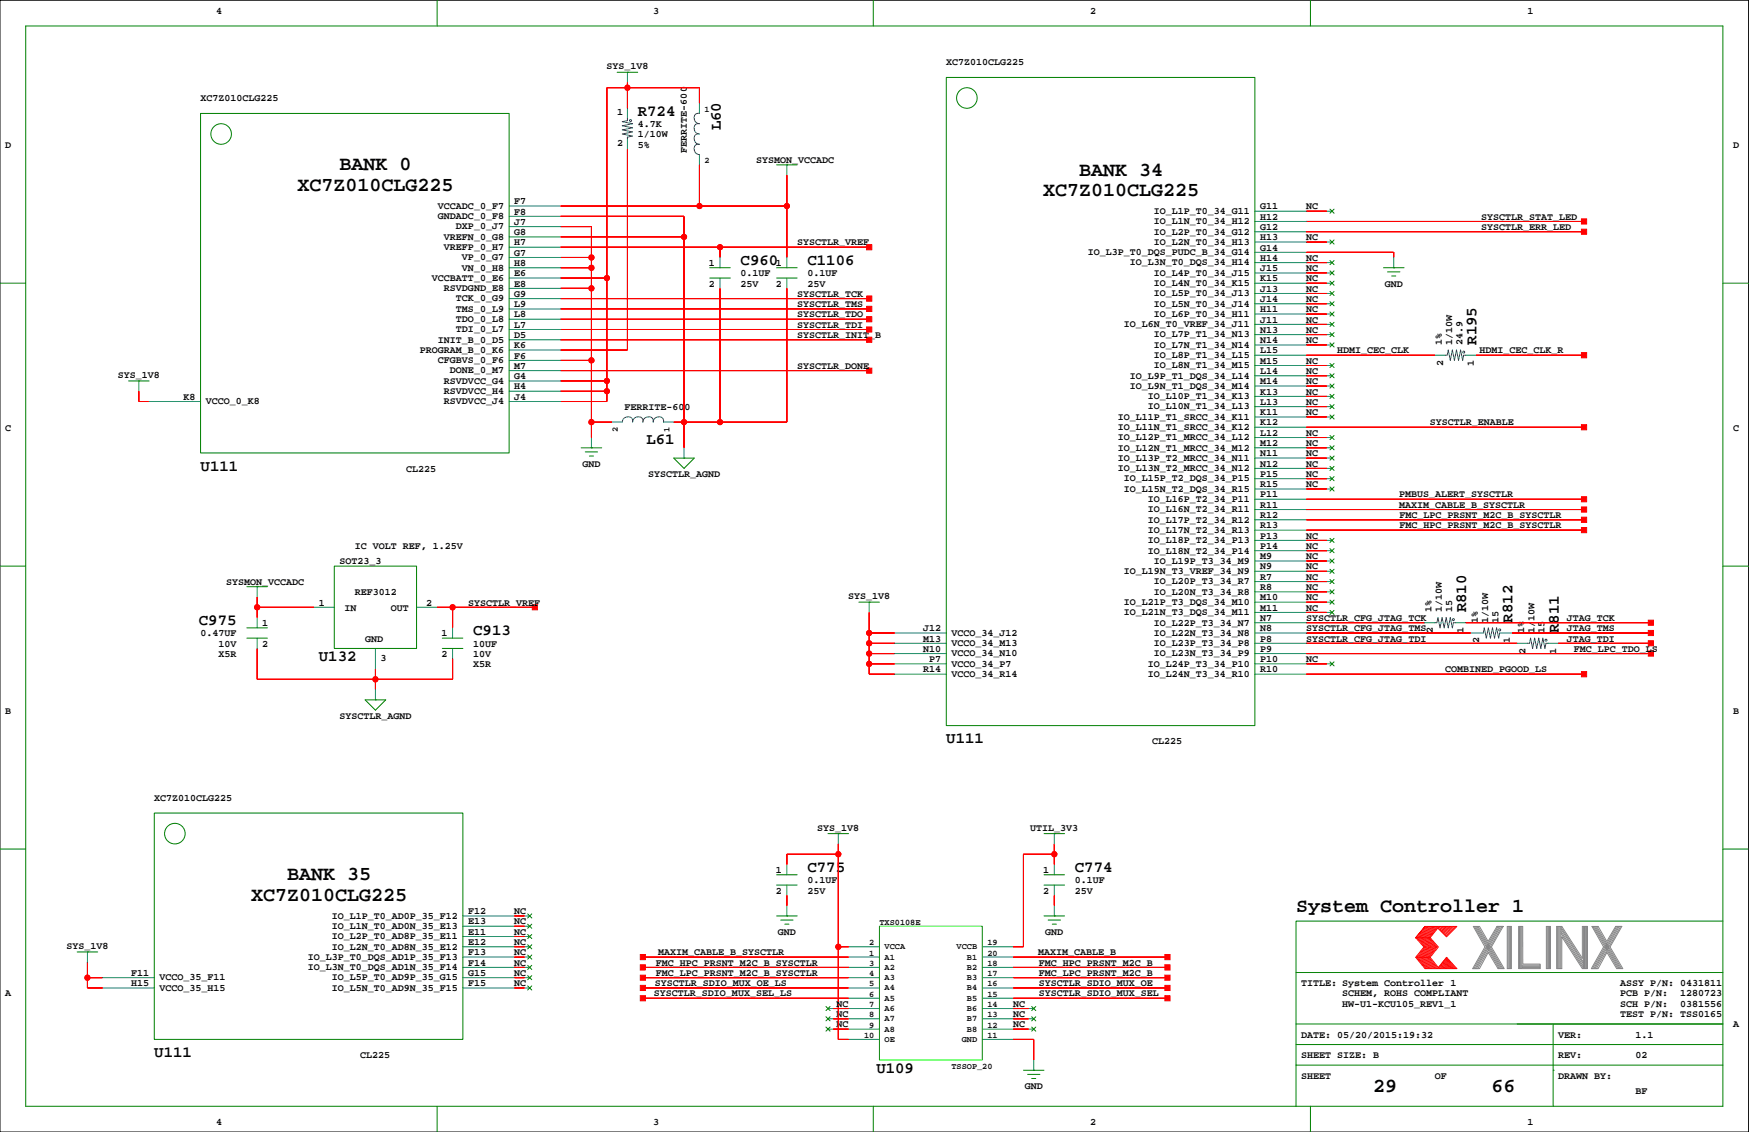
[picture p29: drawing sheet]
<svg xmlns="http://www.w3.org/2000/svg" width="432mm" height="279mm" viewBox="0 0 432 279" stroke-linecap="round" stroke-linejoin="round" font-family="sans-serif">
<defs><g id="words">
<g font-size="4.9">
<text x="73.4" y="47.2">XC7Z010CLG225</text>
<text x="83.8" y="42.1">BANK 0</text>
<text x="266.4" y="43.4">BANK 34</text>
<text x="257.5" y="48.4">XC7Z010CLG225</text>
<text x="70.9" y="217.3">BANK 35</text>
<text x="62" y="222.4">XC7Z010CLG225</text>
<text x="320" y="225.2">System Controller 1</text>
<text x="339" y="269.6">29</text>
<text x="368.2" y="269.6">66</text>
</g>
<g font-size="3.9">
<text x="157.4" y="28.6">R724</text>
<text x="178" y="32.2" transform="rotate(-90 178 32.2)">L60</text>
<text x="182.8" y="65.4">C960</text>
<text x="199.3" y="65.4">C1106</text>
<text x="364.5" y="85.1" transform="rotate(-90 364.5 85.1)">R195</text>
<text x="159.6" y="109.6">L61</text>
<text x="49.5" y="116.2">U111</text>
<text x="49.1" y="154.3">C975</text>
<text x="362" y="151.2" transform="rotate(-90 362 151.2)">R810</text>
<text x="373.4" y="153.7" transform="rotate(-90 373.4 153.7)">R812</text>
<text x="116.8" y="156.8">C913</text>
<text x="384.9" y="156.2" transform="rotate(-90 384.9 156.2)">R811</text>
<text x="78.7" y="163.2">U132</text>
<text x="233.6" y="183.5">U111</text>
<text x="199.3" y="215.2">C775</text>
<text x="265.4" y="215.2">C774</text>
<text x="38.1" y="260.9">U111</text>
<text x="216.4" y="264.7">U109</text>
</g>
<g font-size="2.5">
<text x="53.3" y="3.4">4</text>
<text x="161.3" y="3.4">3</text>
<text x="269.2" y="3.4">2</text>
<text x="377.1" y="3.4">1</text>
<text x="149.7" y="17.1">SYS_1V8</text>
<text x="233.6" y="16.1">XC7Z010CLG225</text>
<text x="49.5" y="25">XC7Z010CLG225</text>
<text x="152.4" y="28.5">1</text>
<text x="157.4" y="31.4">4.7K</text>
<text x="157.4" y="33.9">1/10W</text>
<text x="1.3" y="36.4">D</text>
<text x="152.4" y="36.1">2</text>
<text x="157.4" y="36.4">5%</text>
<text x="169.6" y="37.6" transform="rotate(-90 169.6 37.6)">FERRITE-600</text>
<text x="186.6" y="40.3">SYSMON_VCCADC</text>
<text x="427.9" y="36.4">D</text>
<text x="108.1" y="51.5">VCCADC_0_F7</text>
<text x="127" y="50.4">F7</text>
<text x="127" y="53">F8</text>
<text x="284.8" y="52.8">IO_L1P_T0_34_G11</text>
<text x="311.1" y="51.7">G11</text>
<text x="322.5" y="51.7">NC</text>
<text x="108.1" y="54.1">GNDADC_0_F8</text>
<text x="109.6" y="59.2">VREFN_0_G8</text>
<text x="112.6" y="56.6">DXP_0_J7</text>
<text x="127" y="55.5">J7</text>
<text x="127" y="58">G8</text>
<text x="284.8" y="57.9">IO_L2P_T0_34_G12</text>
<text x="284.8" y="55.4">IO_L1N_T0_34_H12</text>
<text x="311.1" y="54.2">H12</text>
<text x="311.1" y="56.8">G12</text>
<text x="311.1" y="59.3">H13</text>
<text x="322.5" y="59.3">NC</text>
<text x="365.7" y="54.2">SYSCTLR_STAT_LED</text>
<text x="365.7" y="56.8">SYSCTLR_ERR_LED</text>
<text x="109.6" y="61.7">VREFP_0_H7</text>
<text x="114.1" y="64.2">VP_0_G7</text>
<text x="127" y="60.6">H7</text>
<text x="127" y="63.1">G7</text>
<text x="127" y="65.6">H8</text>
<text x="175" y="65.6">1</text>
<text x="191.5" y="65.6">1</text>
<text x="196.8" y="60.6">SYSCTLR_VREF</text>
<text x="268.5" y="63">IO_L3P_T0_DQS_PUDC_B_34_G14</text>
<text x="278.9" y="65.5">IO_L3N_T0_DQS_34_H14</text>
<text x="284.8" y="60.4">IO_L2N_T0_34_H13</text>
<text x="311.1" y="61.8">G14</text>
<text x="311.1" y="64.4">H14</text>
<text x="322.5" y="64.4">NC</text>
<text x="106.7" y="69.3">VCCBATT_0_E6</text>
<text x="109.6" y="71.9">RSVDGND_E8</text>
<text x="114.1" y="66.8">VN_0_H8</text>
<text x="127" y="68.2">E6</text>
<text x="127" y="70.7">E8</text>
<text x="175" y="70.7">2</text>
<text x="182.8" y="70.7">25V</text>
<text x="182.8" y="68.2">0.1UF</text>
<text x="191.5" y="70.7">2</text>
<text x="199.3" y="70.7">25V</text>
<text x="199.3" y="68.2">0.1UF</text>
<text x="284.8" y="70.6">IO_L4N_T0_34_K15</text>
<text x="284.8" y="68.1">IO_L4P_T0_34_J15</text>
<text x="311.1" y="66.9">J15</text>
<text x="311.1" y="69.5">K15</text>
<text x="311.1" y="72">J13</text>
<text x="322.5" y="66.9">NC</text>
<text x="322.5" y="69.5">NC</text>
<text x="322.5" y="72">NC</text>
<text x="341.9" y="70.7">GND</text>
<text x="112.6" y="76.9">TMS_0_L9</text>
<text x="112.6" y="74.4">TCK_0_G9</text>
<text x="127" y="73.3">G9</text>
<text x="127" y="75.8">L9</text>
<text x="196.8" y="75.8">SYSCTLR_TMS</text>
<text x="196.8" y="73.3">SYSCTLR_TCK</text>
<text x="284.8" y="75.7">IO_L5N_T0_34_J14</text>
<text x="284.8" y="73.1">IO_L5P_T0_34_J13</text>
<text x="311.1" y="74.5">J14</text>
<text x="311.1" y="77.1">H11</text>
<text x="322.5" y="77.1">NC</text>
<text x="322.5" y="74.5">NC</text>
<text x="112.6" y="82">TDI_0_L7</text>
<text x="112.6" y="79.5">TDO_0_L8</text>
<text x="127" y="78.3">L8</text>
<text x="127" y="80.9">L7</text>
<text x="127" y="83.4">D5</text>
<text x="196.8" y="83.4">SYSCTLR_INIT_B</text>
<text x="196.8" y="80.9">SYSCTLR_TDI</text>
<text x="196.8" y="78.3">SYSCTLR_TDO</text>
<text x="277.4" y="80.7">IO_L6N_T0_VREF_34_J11</text>
<text x="284.8" y="83.3">IO_L7P_T1_34_N13</text>
<text x="284.8" y="78.2">IO_L6P_T0_34_H11</text>
<text x="311.1" y="79.6">J11</text>
<text x="311.1" y="82.2">N13</text>
<text x="322.5" y="79.6">NC</text>
<text x="322.5" y="82.2">NC</text>
<text x="103.7" y="87.1">PROGRAM_B_0_K6</text>
<text x="108.1" y="89.6">CFGBVS_0_F6</text>
<text x="108.1" y="84.6">INIT_B_0_D5</text>
<text x="127" y="86">K6</text>
<text x="127" y="88.5">F6</text>
<text x="284.8" y="88.4">IO_L8P_T1_34_L15</text>
<text x="284.8" y="85.8">IO_L7N_T1_34_N14</text>
<text x="311.1" y="84.7">N14</text>
<text x="311.1" y="87.2">L15</text>
<text x="311.1" y="89.8">M15</text>
<text x="322.5" y="84.7">NC</text>
<text x="322.5" y="89.8">NC</text>
<text x="330.1" y="87.2">HDMI_CEC_CLK</text>
<text x="356" y="85.1" transform="rotate(-90 356 85.1)">1%</text>
<text x="358.5" y="85.1" transform="rotate(-90 358.5 85.1)">1/10W</text>
<text x="361" y="85.1" transform="rotate(-90 361 85.1)">24.9</text>
<text x="365.2" y="87.2">HDMI_CEC_CLK_R</text>
<text x="29.1" y="93.3">SYS_1V8</text>
<text x="109.6" y="94.7">RSVDVCC_G4</text>
<text x="111.1" y="92.2">DONE_0_M7</text>
<text x="127" y="91">M7</text>
<text x="127" y="93.6">G4</text>
<text x="196.8" y="91">SYSCTLR_DONE</text>
<text x="278.9" y="96">IO_L9N_T1_DQS_34_M14</text>
<text x="278.9" y="93.4">IO_L9P_T1_DQS_34_L14</text>
<text x="284.8" y="90.9">IO_L8N_T1_34_M15</text>
<text x="311.1" y="92.3">L14</text>
<text x="311.1" y="94.9">M14</text>
<text x="322.5" y="92.3">NC</text>
<text x="322.5" y="94.9">NC</text>
<text x="356.3" y="90.2" transform="rotate(-90 356.3 90.2)">2</text>
<text x="363.9" y="90.2" transform="rotate(-90 363.9 90.2)">1</text>
<text x="45.3" y="98.7">K8</text>
<text x="50.8" y="99.8">VCCO_0_K8</text>
<text x="109.6" y="99.8">RSVDVCC_J4</text>
<text x="109.6" y="97.3">RSVDVCC_H4</text>
<text x="127" y="96.1">H4</text>
<text x="127" y="98.7">J4</text>
<text x="154.1" y="101.1">FERRITE-600</text>
<text x="283.4" y="101.1">IO_L10N_T1_34_L13</text>
<text x="283.4" y="98.5">IO_L10P_T1_34_K13</text>
<text x="311.1" y="97.4">K13</text>
<text x="311.1" y="99.9">L13</text>
<text x="322.5" y="99.9">NC</text>
<text x="322.5" y="97.4">NC</text>
<text x="1.3" y="106.3">C</text>
<text x="275.9" y="106.1">IO_L11N_T1_SRCC_34_K12</text>
<text x="275.9" y="103.6">IO_L11P_T1_SRCC_34_K11</text>
<text x="311.1" y="102.5">K11</text>
<text x="311.1" y="105">K12</text>
<text x="311.1" y="107.5">L12</text>
<text x="322.5" y="107.5">NC</text>
<text x="322.5" y="102.5">NC</text>
<text x="353" y="105">SYSCTLR_ENABLE</text>
<text x="427.9" y="106.3">C</text>
<text x="275.9" y="113.8">IO_L13P_T2_MRCC_34_N11</text>
<text x="275.9" y="111.2">IO_L12N_T1_MRCC_34_M12</text>
<text x="275.9" y="108.7">IO_L12P_T1_MRCC_34_L12</text>
<text x="311.1" y="110.1">M12</text>
<text x="311.1" y="112.6">N11</text>
<text x="322.5" y="110.1">NC</text>
<text x="322.5" y="112.6">NC</text>
<text x="100.3" y="116.4">CL225</text>
<text x="143.8" y="115.2">GND</text>
<text x="160" y="117.7">SYSCTLR_AGND</text>
<text x="275.9" y="116.3">IO_L13N_T2_MRCC_34_N12</text>
<text x="277.4" y="118.8">IO_L15P_T2_DQS_34_P15</text>
<text x="311.1" y="115.2">N12</text>
<text x="311.1" y="117.7">P15</text>
<text x="322.5" y="117.7">NC</text>
<text x="322.5" y="115.2">NC</text>
<text x="277.4" y="121.4">IO_L15N_T2_DQS_34_R15</text>
<text x="283.4" y="123.9">IO_L16P_T2_34_P11</text>
<text x="311.1" y="120.2">R15</text>
<text x="311.1" y="122.8">P11</text>
<text x="311.1" y="125.3">R11</text>
<text x="322.5" y="120.2">NC</text>
<text x="345.4" y="122.8">PMBUS_ALERT_SYSCTLR</text>
<text x="345.4" y="125.3">MAXIM_CABLE_B_SYSCTLR</text>
<text x="283.4" y="131.5">IO_L17N_T2_34_R13</text>
<text x="283.4" y="129">IO_L17P_T2_34_R12</text>
<text x="283.4" y="126.5">IO_L16N_T2_34_R11</text>
<text x="311.1" y="127.9">R12</text>
<text x="311.1" y="130.4">R13</text>
<text x="345.5" y="130.4">FMC_HPC_PRSNT_M2C_B_SYSCTLR</text>
<text x="345.5" y="127.9">FMC_LPC_PRSNT_M2C_B_SYSCTLR</text>
<text x="87.6" y="135.5">IC VOLT REF, 1.25V</text>
<text x="283.4" y="136.6">IO_L18N_T2_34_P14</text>
<text x="283.4" y="134.1">IO_L18P_T2_34_P13</text>
<text x="311.1" y="132.9">P13</text>
<text x="311.1" y="135.5">P14</text>
<text x="322.5" y="135.5">NC</text>
<text x="322.5" y="132.9">NC</text>
<text x="83.8" y="139.3">SOT23_3</text>
<text x="277.4" y="141.7">IO_L19N_T3_VREF_34_N9</text>
<text x="284.8" y="139.2">IO_L19P_T3_34_M9</text>
<text x="311.1" y="138">M9</text>
<text x="311.1" y="140.6">N9</text>
<text x="311.1" y="143.1">R7</text>
<text x="322.5" y="143.1">NC</text>
<text x="322.5" y="140.6">NC</text>
<text x="322.5" y="138">NC</text>
<text x="55.9" y="144.4">SYSMON_VCCADC</text>
<text x="78.7" y="149.4">1</text>
<text x="87.6" y="146.9">REF3012</text>
<text x="105.2" y="149.4">2</text>
<text x="115.5" y="149.4">SYSCTLR_VREF</text>
<text x="209.4" y="147.9">SYS_1V8</text>
<text x="277.4" y="149.3">IO_L21P_T3_DQS_34_M10</text>
<text x="284.8" y="146.8">IO_L20N_T3_34_R8</text>
<text x="284.8" y="144.2">IO_L20P_T3_34_R7</text>
<text x="311.1" y="145.6">R8</text>
<text x="311.1" y="148.2">M10</text>
<text x="322.5" y="145.6">NC</text>
<text x="322.5" y="148.2">NC</text>
<text x="64.8" y="154.5">1</text>
<text x="85.1" y="150.7">IN</text>
<text x="96.5" y="150.7">OUT</text>
<text x="227.9" y="155.8">J12</text>
<text x="277.4" y="151.9">IO_L21N_T3_DQS_34_M11</text>
<text x="284.8" y="154.4">IO_L22P_T3_34_N7</text>
<text x="311.1" y="150.7">M11</text>
<text x="311.1" y="153.3">N7</text>
<text x="311.1" y="155.8">N8</text>
<text x="322.5" y="153.3">SYSCTLR_CFG_JTAG_TCK</text>
<text x="322.5" y="155.8">SYSCTLR_CFG_JTAG_TMS</text>
<text x="322.5" y="150.7">NC</text>
<text x="353.4" y="151.2" transform="rotate(-90 353.4 151.2)">1%</text>
<text x="356" y="151.2" transform="rotate(-90 356 151.2)">1/10W</text>
<text x="358.5" y="151.2" transform="rotate(-90 358.5 151.2)">15</text>
<text x="364.8" y="153.7" transform="rotate(-90 364.8 153.7)">1%</text>
<text x="367.4" y="153.7" transform="rotate(-90 367.4 153.7)">1/10W</text>
<text x="369.9" y="153.7" transform="rotate(-90 369.9 153.7)">15</text>
<text x="386.8" y="153.3">JTAG_TCK</text>
<text x="386.8" y="155.8">JTAG_TMS</text>
<text x="49.5" y="157.1">0.47UF</text>
<text x="54" y="159.6">10V</text>
<text x="64.8" y="159.6">2</text>
<text x="90.1" y="158.3">GND</text>
<text x="109" y="157.1">1</text>
<text x="116.8" y="159.6">10UF</text>
<text x="227.9" y="158.3">M13</text>
<text x="227.9" y="160.9">N10</text>
<text x="234.9" y="159.5">VCCO_34_M13</text>
<text x="234.9" y="156.9">VCCO_34_J12</text>
<text x="284.8" y="159.5">IO_L23P_T3_34_P8</text>
<text x="284.8" y="156.9">IO_L22N_T3_34_N8</text>
<text x="311.1" y="158.3">P8</text>
<text x="311.1" y="160.9">P9</text>
<text x="322.5" y="158.3">SYSCTLR_CFG_JTAG_TDI</text>
<text x="353.7" y="156.2" transform="rotate(-90 353.7 156.2)">2</text>
<text x="361.3" y="156.2" transform="rotate(-90 361.3 156.2)">1</text>
<text x="365.2" y="158.8" transform="rotate(-90 365.2 158.8)">2</text>
<text x="372.8" y="158.8" transform="rotate(-90 372.8 158.8)">1</text>
<text x="376.3" y="156.2" transform="rotate(-90 376.3 156.2)">1%</text>
<text x="376.6" y="161.3" transform="rotate(-90 376.6 161.3)">2</text>
<text x="378.8" y="156.2" transform="rotate(-90 378.8 156.2)">1/10W</text>
<text x="381.3" y="156.2" transform="rotate(-90 381.3 156.2)">15</text>
<text x="384.2" y="161.3" transform="rotate(-90 384.2 161.3)">1</text>
<text x="386.8" y="158.3">JTAG_TDI</text>
<text x="388.5" y="160.9">FMC_LPC_TDO_LS</text>
<text x="54" y="162.1">X5R</text>
<text x="94" y="163">3</text>
<text x="109" y="162.1">2</text>
<text x="116.8" y="162.1">10V</text>
<text x="116.8" y="164.7">X5R</text>
<text x="227.9" y="166">R14</text>
<text x="229.4" y="163.4">P7</text>
<text x="234.9" y="167.1">VCCO_34_R14</text>
<text x="234.9" y="164.6">VCCO_34_P7</text>
<text x="234.9" y="162">VCCO_34_N10</text>
<text x="283.4" y="167.1">IO_L24N_T3_34_R10</text>
<text x="283.4" y="164.6">IO_L24P_T3_34_P10</text>
<text x="284.8" y="162">IO_L23N_T3_34_P9</text>
<text x="311.1" y="163.4">P10</text>
<text x="311.1" y="166">R10</text>
<text x="322.5" y="163.4">NC</text>
<text x="356.8" y="166">COMBINED_PGOOD_LS</text>
<text x="1.3" y="176.1">B</text>
<text x="83.8" y="177.4">SYSCTLR_AGND</text>
<text x="427.9" y="176.1">B</text>
<text x="284.4" y="183.7">CL225</text>
<text x="38.1" y="197.7">XC7Z010CLG225</text>
<text x="201.8" y="205.1">SYS_1V8</text>
<text x="254.4" y="205.1">UTIL_3V3</text>
<text x="191.5" y="215.5">1</text>
<text x="257.5" y="215.5">1</text>
<text x="191.5" y="220.6">2</text>
<text x="199.3" y="218">0.1UF</text>
<text x="199.3" y="220.6">25V</text>
<text x="257.5" y="220.6">2</text>
<text x="265.4" y="220.6">25V</text>
<text x="265.4" y="218">0.1UF</text>
<text x="81.9" y="226.8">IO_L1P_T0_AD0P_35_F12</text>
<text x="115.5" y="225.6">F12</text>
<text x="127" y="225.6">NC</text>
<text x="81.9" y="231.8">IO_L2P_T0_AD8P_35_E11</text>
<text x="81.9" y="229.3">IO_L1N_T0_AD0N_35_E13</text>
<text x="115.5" y="228.2">E13</text>
<text x="115.5" y="230.7">E11</text>
<text x="115.5" y="233.3">E12</text>
<text x="127" y="230.7">NC</text>
<text x="127" y="228.2">NC</text>
<text x="127" y="233.3">NC</text>
<text x="192" y="230.7">GND</text>
<text x="258.1" y="230.7">GND</text>
<text x="16.4" y="234.3">SYS_1V8</text>
<text x="76" y="239.5">IO_L3N_T0_DQS_AD1N_35_F14</text>
<text x="76" y="236.9">IO_L3P_T0_DQS_AD1P_35_F13</text>
<text x="81.9" y="234.4">IO_L2N_T0_AD8N_35_E12</text>
<text x="115.5" y="235.8">F13</text>
<text x="115.5" y="238.3">F14</text>
<text x="127" y="238.3">NC</text>
<text x="127" y="235.8">NC</text>
<text x="161.9" y="238.3">FMC_HPC_PRSNT_M2C_B_SYSCTLR</text>
<text x="162.5" y="235.8">MAXIM_CABLE_B_SYSCTLR</text>
<text x="256.3" y="235.8">MAXIM_CABLE_B</text>
<text x="256.4" y="238.3">FMC_HPC_PRSNT_M2C_B</text>
<text x="1.3" y="245.9">A</text>
<text x="32.4" y="240.9">F11</text>
<text x="32.4" y="243.4">H15</text>
<text x="39.4" y="244.5">VCCO_35_H15</text>
<text x="39.4" y="242">VCCO_35_F11</text>
<text x="81.9" y="244.5">IO_L5N_T0_AD9N_35_F15</text>
<text x="81.9" y="242">IO_L5P_T0_AD9P_35_G15</text>
<text x="115.5" y="240.9">G15</text>
<text x="115.5" y="243.4">F15</text>
<text x="127" y="240.9">NC</text>
<text x="127" y="243.4">NC</text>
<text x="161.5" y="245.9">SYSCTLR_SDIO_MUX_SEL_LS</text>
<text x="161.7" y="243.4">SYSCTLR_SDIO_MUX_OE_LS</text>
<text x="161.9" y="240.9">FMC_LPC_PRSNT_M2C_B_SYSCTLR</text>
<text x="256.4" y="240.9">FMC_LPC_PRSNT_M2C_B</text>
<text x="256.4" y="245.9">SYSCTLR_SDIO_MUX_SEL</text>
<text x="256.4" y="243.4">SYSCTLR_SDIO_MUX_OE</text>
<text x="321.2" y="243.4">TITLE: System Controller 1</text>
<text x="331.4" y="245.9">SCHEM, ROHS COMPLIANT</text>
<text x="400" y="245.9">PCB P/N:</text>
<text x="400" y="243.4">ASSY P/N: 0431811</text>
<text x="414.8" y="245.9">1280723</text>
<text x="206.5" y="251">NC</text>
<text x="206.5" y="248.5">NC</text>
<text x="250.1" y="251">NC</text>
<text x="250.1" y="248.5">NC</text>
<text x="331.4" y="248.5">HW-U1-KCU105_REV1_1</text>
<text x="400" y="251">TEST P/N: TSS0165</text>
<text x="400" y="248.5">SCH P/N:</text>
<text x="414.8" y="248.5">0381556</text>
<text x="206.5" y="253.6">NC</text>
<text x="250.1" y="253.6">NC</text>
<text x="321.2" y="256.1">DATE: 05/20/2015:19:32</text>
<text x="384.7" y="256.1">VER:</text>
<text x="403.8" y="256.1">1.1</text>
<text x="427.9" y="253.6">A</text>
<text x="88.9" y="261.2">CL225</text>
<text x="321.2" y="261.2">SHEET SIZE: B</text>
<text x="384.7" y="261.2">REV:</text>
<text x="403.8" y="261.2">02</text>
<text x="253" y="268.8">GND</text>
<text x="321.2" y="266.3">SHEET</text>
<text x="354.2" y="266.3">OF</text>
<text x="384.7" y="266.3">DRAWN BY:</text>
<text x="403.8" y="270.1">BF</text>
<text x="53.3" y="277.7">4</text>
<text x="161.3" y="277.7">3</text>
<text x="269.2" y="277.7">2</text>
<text x="377.1" y="277.7">1</text>
</g>
<g font-size="2.1">
<text x="174" y="27.6">1</text>
<text x="174" y="40.3">2</text>
<text x="152.6" y="106.7" transform="rotate(-90 152.6 106.7)">2</text>
<text x="165.3" y="106.7" transform="rotate(-90 165.3 106.7)">1</text>
<text x="214.6" y="233.3">2</text>
<text x="217.1" y="228.2">TXS0108E</text>
<text x="243.8" y="233.3">19</text>
<text x="214.6" y="235.9">1</text>
<text x="214.6" y="238.4">3</text>
<text x="218.4" y="236.8">A1</text>
<text x="218.4" y="239.4">A2</text>
<text x="218.4" y="234.3">VCCA</text>
<text x="236.2" y="234.3">VCCB</text>
<text x="238.7" y="236.8">B1</text>
<text x="238.7" y="239.4">B2</text>
<text x="243.8" y="235.9">20</text>
<text x="243.8" y="238.4">18</text>
<text x="214.6" y="240.9">4</text>
<text x="214.6" y="243.5">5</text>
<text x="218.4" y="241.9">A3</text>
<text x="218.4" y="244.4">A4</text>
<text x="238.7" y="241.9">B3</text>
<text x="238.7" y="244.4">B4</text>
<text x="243.8" y="240.9">17</text>
<text x="243.8" y="243.5">16</text>
<text x="214.6" y="246">6</text>
<text x="214.6" y="251.1">8</text>
<text x="214.6" y="248.6">7</text>
<text x="218.4" y="247">A5</text>
<text x="218.4" y="249.5">A6</text>
<text x="238.7" y="249.5">B6</text>
<text x="238.7" y="247">B5</text>
<text x="243.8" y="248.6">14</text>
<text x="243.8" y="251.1">13</text>
<text x="243.8" y="246">15</text>
<text x="213.3" y="256.2">10</text>
<text x="214.6" y="253.6">9</text>
<text x="218.4" y="254.6">A8</text>
<text x="218.4" y="257.1">OE</text>
<text x="218.4" y="252.1">A7</text>
<text x="237.4" y="257.1">GND</text>
<text x="238.7" y="252.1">B7</text>
<text x="238.7" y="254.6">B8</text>
<text x="243.8" y="256.2">11</text>
<text x="243.8" y="253.6">12</text>
<text x="234.9" y="263.8">TSSOP_20</text>
</g>
</g></defs>
<path d="M0 .1h431.7v279.3h-431.7z" fill="none" stroke="#000" stroke-width=".25"/>
<g fill="none" stroke="#008000" stroke-width=".25">
<path d="M6.3 6.4h419.1v266.7h-419.1zM107.9 .1v6.3M152.4 17.8h5M154.9 17.8h.1M215.6 .1v6.3M233.6 19.1h76.2v160h-76.2zM323.5 .1v6.3M49.5 28h76.2v83.8h-76.2zM191.7 40.7h5.1M194.3 40.7h.1M328.3 51.6l1.1 1M328.3 59.2l1.1 1"/>
<path d="M329.4 51.6l-1.1 1M329.4 59.2l-1.1 1M0 69.9h6.3M175.2 66.1h5.1M175.2 68.6h5.1M191.7 66.1h5.1M191.7 68.6h5.1M328.3 77l1.1 1M328.3 64.3l1.1 1M328.3 66.9l1.1 1M328.3 69.4l1.1 1M328.3 71.9l1.1 1"/>
<path d="M328.3 74.5l1.1 1M328.3 79.5l1.1 1.1M329.4 77l-1.1 1M329.4 64.3l-1.1 1M329.4 66.9l-1.1 1M329.4 69.4l-1.1 1M329.4 71.9l-1.1 1M329.4 74.5l-1.1 1M329.4 79.5l-1.1 1.1M341.6 66.1h5M342.6 67.1h3M343.6 68.1h1"/>
<path d="M344.1 66.1h.1M425.4 69.9h6.3M31.7 94h5.1M34.3 94h.1M328.3 84.6l1.1 1M328.3 92.2l1.1 1.1M328.3 94.8l1.1 1M328.3 99.9l1.1 1M328.3 89.7l1.1 1M328.3 97.3l1.1 1M328.3 82.1l1.1 1M329.4 84.6l-1.1 1"/>
<path d="M329.4 92.2l-1.1 1.1M329.4 94.8l-1.1 1M329.4 99.9l-1.1 1M329.4 89.7l-1.1 1M329.4 97.3l-1.1 1M329.4 82.1l-1.1 1M143.5 110.5h5.1M144.5 111.5h3M145.5 112.6h1M146 110.5h.1M166.3 113.1h5.1l-2.5 2.5zM168.9 113.1h.1"/>
<path d="M328.3 107.5l1.1 1M328.3 110l1.1 1M328.3 102.4l1.1 1M328.3 117.6l1.1 1.1M328.3 115.1l1.1 1M328.3 112.6l1.1 1M329.4 107.5l-1.1 1M329.4 110l-1.1 1M329.4 102.4l-1.1 1M329.4 117.6l-1.1 1.1M329.4 115.1l-1.1 1M329.4 112.6l-1.1 1"/>
<path d="M0 139.7h6.3M82.5 139.7h20.3v20.3h-20.3zM328.3 135.4l1.1 1M328.3 138l1.1 1M328.3 120.2l1.1 1M328.3 132.9l1.1 1M329.4 135.4l-1.1 1M329.4 138l-1.1 1M329.4 120.2l-1.1 1M329.4 132.9l-1.1 1M425.4 139.7h6.3M60.9 157.5h5.1"/>
<path d="M60.9 144.8h5.1M60.9 155h5.1M63.5 144.8h.1M109.2 157.5h5.1M212 148.6h5.1M214.6 148.6h.1M328.3 143l1.1 1M328.3 145.6l1.1 1M328.3 140.5l1.1 1M328.3 148.1l1.1 1M328.3 150.7l1.1 1M329.4 143l-1.1 1"/>
<path d="M329.4 145.6l-1.1 1M329.4 140.5l-1.1 1M329.4 148.1l-1.1 1M329.4 150.7l-1.1 1M90.1 172.7h5.1l-2.5 2.6zM92.7 172.7h.1M109.2 160h5.1M328.3 163.3l1.1 1.1M329.4 163.3l-1.1 1.1M0 209.6h6.3M38.1 200.7h76.2v55.8h-76.2zM191.7 218.5h5.1"/>
<path d="M191.7 215.9h5.1M204.4 205.8h5.1M207 205.8h.1M257.8 218.5h5M257.8 215.9h5M257.8 205.8h5M260.3 205.8h.1M425.4 209.6h6.3M19 235h5.1M21.6 235h.1M130.3 225.6l1 1M130.3 230.6l1 1.1"/>
<path d="M130.3 228.1l1 1M130.3 233.2l1 1M130.3 238.3l1 1M130.3 235.7l1 1M131.3 225.6l-1 1M131.3 230.6l-1 1.1M131.3 228.1l-1 1M131.3 233.2l-1 1M131.3 238.3l-1 1M131.3 235.7l-1 1M191.7 226.1h5.1M192.7 227.1h3.1"/>
<path d="M193.8 228.1h1M194.3 226.1h.1M257.8 226.1h5M258.8 227.1h3M259.8 228.1h1M260.3 226.1h.1M425.4 227.3h-105.4v35.6M130.3 240.8l1 1M130.3 243.3l1 1.1M131.3 240.8l-1 1M131.3 243.3l-1 1.1M203.9 251l1 1"/>
<path d="M203.9 253.5l1 1M203.9 248.4l1 1M204.9 251l-1 1M204.9 253.5l-1 1M204.9 248.4l-1 1M254.7 251l1 1M254.7 253.5l1 1M254.7 248.4l1 1M255.7 251l-1 1M255.7 253.5l-1 1M255.7 248.4l-1 1M320 257.8h105.4"/>
<path d="M320 252.7h105.4M320 240h105.4M383.5 252.7v20.4M107.9 273.1v6.3M215.6 273.1v6.3M252.7 264.2h5.1M253.7 265.2h3M254.7 266.2h1M255.2 264.2h.1M320 262.9v10.2M320 262.9h105.4M323.5 273.1v6.3"/>
<path d="M383.5 264.2h.1"/>
<circle cx="54.6" cy="33.1" r="2.54"/>
<circle cx="238.7" cy="24.2" r="2.54"/>
<circle cx="43.2" cy="205.8" r="2.54"/>
</g>
<g fill="none" stroke="#f00" stroke-width=".25">
<path d="M154.9 20.4v6.3M154.9 36.9v49.5h-16.5M172.7 25.5v-3.9h-22.9v77.5h-11.4M138.4 55.9h7.6v52.1M138.4 50.9h55.9M138.4 58.5h30.5M138.4 53.4h30.5v57.1M172.7 40.7v10.2M194.3 43.2v20.3M322.5 54.7h68.6M322.5 52.1h5.1M322.5 59.7h5.1"/>
<path d="M322.5 57.2h68.6M138.4 78.8h76.2M138.4 76.2h76.2M138.4 73.7h76.2M138.4 68.6h11.4M138.4 66.1h7.6M138.4 71.2h7.6M138.4 63.5h7.6M138.4 61h76.2M177.8 61v2.5M177.8 71.2v33M194.3 71.2v33h-28"/>
<path d="M322.5 77.5h5.1M322.5 64.8h5.1M322.5 67.4h5.1M322.5 69.9h5.1M322.5 72.4h5.1M322.5 75h5.1M322.5 62.3h21.6v1.2M34.3 96.6v2.5h2.5M138.4 91.5h76.2M138.4 83.9h76.2M138.4 81.3h76.2M138.4 94h11.4"/>
<path d="M138.4 96.6h11.4M138.4 88.9h7.6M322.5 85.1h5.1M322.5 92.8h5.1M322.5 95.3h5.1M322.5 90.2h5.1M322.5 87.7h31.7M322.5 80.1h5.1M322.5 97.8h5.1M322.5 82.6h5.1M364.4 87.7h26.7M146 104.2h5.1"/>
<path d="M322.5 108h5.1M322.5 110.5h5.1M322.5 102.9h5.1M322.5 100.4h5.1M322.5 118.1h5.1M322.5 105.4h68.6M322.5 115.6h5.1M322.5 113.1h5.1M322.5 135.9h5.1M322.5 123.2h68.6M322.5 130.8h68.6M322.5 128.3h68.6"/>
<path d="M322.5 125.8h68.6M322.5 138.5h5.1M322.5 120.7h5.1M322.5 133.4h5.1M63.5 147.3v5.1M63.5 149.9h14M107.9 149.9h24.2M111.7 149.9v5.1M214.6 156.2h6.3M214.6 158.8h6.3M214.6 151.2v15.2h6.3M322.5 153.7h29.2"/>
<path d="M322.5 156.2h40.6M322.5 158.8h52.1M322.5 143.5h5.1M322.5 146.1h5.1M322.5 141h5.1M322.5 148.6h5.1M322.5 151.2h5.1M361.9 153.7h45.7M373.3 156.2h34.3M384.7 158.8h22.9M63.5 160v7.7h48.2v-5.1M92.7 165.1v5.1"/>
<path d="M214.6 163.9h6.3M214.6 161.3h6.3M322.5 163.9h5.1M322.5 166.4h68.6M322.5 161.3h85.1M207 210.8h-12.7v2.6M207 208.3v48.2h2.5M260.3 210.8h-7.6v22.9h-2.6M260.3 208.3v5.1M21.6 237.5v6.3h3.8M127 226.1h2.5M127 231.2h2.5"/>
<path d="M127 228.6h2.5M127 233.7h2.5M127 238.8h2.5M127 236.2h2.5M158.7 238.8h50.8M158.7 236.2h50.8M194.3 221v2.5M207 233.7h2.5M250.1 238.8h38.1M250.1 236.2h38.1M260.3 221v2.5M349.5 236.3h3.6"/>
<path d="M349.9 231.5l1.9 2.2-2 2.6 2.2 2.8M350.1 236.3l2.2 2.8M350.2 231.5l1.9 2.3-2 2.5M350.4 236.3l2.2 2.8M350.5 231.5l1.9 2.3-2 2.5M350.6 236.3l2.3 2.7M350.8 231.5l1.9 2.3-2 2.5M351 236.3l2.2 2.8M351.1 231.5l1.9 2.3-2 2.5M351.3 236.3l2.2 2.8M351.4 231.5l1.9 2.3-2 2.5M351.6 236.3l2.2 2.8"/>
<path d="M351.7 231.5l1.9 2.2M351.8 228.7l-2.3 2.8 2.3-2.8h7.9l-2.6 2.5-2.1-2.1-1.9 2.4 2 2.2-2 2.6 2 2.5 2-2.5 2.6 2.8h-7.9l-2.3-2.8M351.9 236.3l2.2 2.8M352 231.5l1.9 2.2M352.1 228.7l-2.2 2.7M352.2 236.3l2.2 2.8M352.3 231.5l1.9 2.3-2 2.5M352.4 228.7l-2.2 2.7M352.5 236.3l2.2 2.8M352.6 231.5l1.9 2.2M352.7 228.7l-2.2 2.7M352.8 236.3l2.2 2.8"/>
<path d="M352.8 231.5l2 2.2M353 228.7l-2.2 2.7M353.1 231.5h-3.6l2.1 2.2-2.1 2.6M353.2 228.7l-2.1 2.7M353.6 233.8l-2 2.5M353.6 228.7l-2.2 2.7M353.8 228.7l-2.1 2.7M353.9 233.8l-1.9 2.4M354.1 228.7l-2.1 2.7M354.4 228.7l-2.1 2.7M354.5 233.8l-2 2.5M354.7 228.7l-2.1 2.7"/>
<path d="M354.8 233.8l-2 2.5M355 228.7l-2.1 2.7M355.2 238.8l.2 .3M355.3 238.6l.4 .5M355.4 228.7l-.4 .4M355.4 238.4l.6 .7M355.6 238.3l.7 .8M355.7 238.1l.9 1M355.7 228.7l-.5 .5M355.9 237.9l1 1.2M356 237.8l1.2 1.3M356.1 228.7l-.8 .7"/>
<path d="M356.1 237.6l1.4 1.4M356.3 237.4l1.5 1.7M356.4 237.2l1.6 1.9M356.5 228.7l-1 .9M356.5 237.1l1.8 2M356.7 236.9l1.9 2.2M356.8 236.7l2.1 2.4M356.8 228.7l-1.1 1.1M356.9 236.6l2.3 2.5M357.1 236.5l2.3 2.6M357.2 228.7l-1.3 1.2M357.5 228.7l-1.4 1.4"/>
<path d="M357.8 228.7l-1.6 1.6M358.2 228.7l-1.8 1.7M358.5 228.7l-1.9 1.9M359 228.7l-2.2 2.1M359.3 228.7l-2.3 2.3M21.6 241.3h3.8M127 243.8h2.5M127 241.3h2.5M158.7 243.8h50.8M158.7 241.3h50.8M158.7 246.4h50.8M205.7 251.5h3.8"/>
<path d="M205.7 254h3.8M205.7 248.9h3.8M250.1 243.8h38.1M250.1 241.3h38.1M250.1 256.5h5.1v5.1M250.1 251.5h3.8M250.1 254h3.8M250.1 248.9h3.8M250.1 246.4h38.1"/>
<circle cx="154.9" cy="21.6" r=".63"/>
<circle cx="168.9" cy="58.5" r=".63"/>
<circle cx="172.7" cy="50.9" r=".63"/>
<circle cx="194.3" cy="50.9" r=".63"/>
<circle cx="146" cy="66.1" r=".63"/>
<circle cx="146" cy="71.2" r=".63"/>
<circle cx="146" cy="63.5" r=".63"/>
<circle cx="149.8" cy="68.6" r=".63"/>
<circle cx="177.8" cy="61" r=".63"/>
<circle cx="146" cy="88.9" r=".63"/>
<circle cx="149.8" cy="96.6" r=".63"/>
<circle cx="149.8" cy="94" r=".63"/>
<circle cx="146" cy="104.2" r=".63"/>
<circle cx="168.9" cy="104.2" r=".63"/>
<circle cx="177.8" cy="104.2" r=".63"/>
<circle cx="63.5" cy="149.9" r=".63"/>
<circle cx="111.7" cy="149.9" r=".63"/>
<circle cx="214.6" cy="158.8" r=".63"/>
<circle cx="214.6" cy="156.2" r=".63"/>
<circle cx="92.7" cy="167.7" r=".63"/>
<circle cx="214.6" cy="163.9" r=".63"/>
<circle cx="214.6" cy="161.3" r=".63"/>
<circle cx="207" cy="210.8" r=".63"/>
<circle cx="260.3" cy="210.8" r=".63"/>
<circle cx="207" cy="233.7" r=".63"/>
<circle cx="21.6" cy="241.3" r=".63"/>
</g>
<g fill="none" stroke="#848684" stroke-width=".25">
<path d="M364 228.7l6.1 10.4M364.3 228.7l6.1 10.4M364.6 228.7l6.1 10.4M364.9 228.7l6.1 10.4M367.4 232.3l-2.1-3.6h-1.6l2.9 5-3 5.4h1.7l2.1-4 2.4 4h1.6l-3.2-5.4M369.6 228.7l-2.2 3.6M369.8 228.7l-5.9 10.4M370.2 228.7l-6 10.4M370.5 228.7l-6 10.4M370.8 228.7l-6 10.4M371.1 228.7h-1.5h1.5l-2.9 5M372.1 228.7h1v10.4h-1z"/>
<path d="M372.4 228.7v10.4M372.6 228.7v10.4M372.9 228.7v10.4M374.9 228.7h1v9.3h4.3v1.1h-5.3zM375.1 228.7v10.4M375.4 228.7v10.4M375.7 228.7v10.4M375.7 238.2h4.5M375.7 238.5h4.5M375.7 238.8h4.5M381.8 228.7h1v10.4h-1zM382 228.7v10.4"/>
<path d="M382.3 228.7v10.4M382.5 228.7v10.4M384.3 228.7h1.3l5.1 7.8v-7.8h1.2v10.4h-1.2l-5.1-7.9v7.9h-1.3zM384.5 228.7v10.4M384.8 228.7v10.4M385.1 228.7v10.4M385.3 228.7v10.4M385.3 230.3l5.6 8.7M385.3 229.8l5.6 8.7M385.3 229.2l5.6 8.7M385.3 228.8l5.6 8.7M390.9 228.7v10.4"/>
<path d="M391.2 228.7v10.4M391.5 228.7v10.4M391.7 228.6v10.4M393.3 228.7l6.1 10.4M393.6 228.7l6.1 10.4M393.9 228.7l6.1 10.4M394.2 228.7l6.1 10.4M396.7 232.3l-2.1-3.6h-1.6l2.9 5-3 5.4M397.5 233.7l3.2 5.4h-1.6l-2.4-4-2.2 4h-1.6M398.9 228.7l-2.2 3.6M399.1 228.7l-6 10.4M399.4 228.7l-5.9 10.4"/>
<path d="M399.7 228.7l-5.9 10.4M400.1 228.7l-6 10.4M400.4 228.7h-1.5h1.5l-2.9 5"/>
</g>
<g fill="#f00" stroke="#f00" stroke-width=".25">
<path d="M322.5 153.7h29.2z" fill-rule="evenodd"/>
<path d="M322.5 156.2h40.6z" fill-rule="evenodd"/>
<path d="M322.5 158.8h52.1z" fill-rule="evenodd"/>
<path d="M322.5 54.7h68.6z" fill-rule="evenodd"/>
<path d="M390.4 54h1.3v1.3h-1.3z" fill-rule="evenodd"/>
<path d="M154.9 36.9v49.5z" fill-rule="evenodd"/>
<path d="M138.4 86.4h16.5z" fill-rule="evenodd"/>
<path d="M138.4 91.5h76.2z" fill-rule="evenodd"/>
<path d="M213.9 90.8h1.3v1.3h-1.3z" fill-rule="evenodd"/>
<path d="M138.4 83.9h76.2z" fill-rule="evenodd"/>
<path d="M213.9 83.2h1.3v1.3h-1.3z" fill-rule="evenodd"/>
<path d="M322.5 163.9h5.1z" fill-rule="evenodd"/>
<path d="M322.5 143.5h5.1z" fill-rule="evenodd"/>
<path d="M322.5 146.1h5.1z" fill-rule="evenodd"/>
<path d="M322.5 108h5.1z" fill-rule="evenodd"/>
<path d="M322.5 110.5h5.1z" fill-rule="evenodd"/>
<path d="M322.5 77.5h5.1z" fill-rule="evenodd"/>
<path d="M322.5 64.8h5.1z" fill-rule="evenodd"/>
<path d="M322.5 102.9h5.1z" fill-rule="evenodd"/>
<path d="M322.5 52.1h5.1z" fill-rule="evenodd"/>
<path d="M34.3 96.6v2.5z" fill-rule="evenodd"/>
<path d="M34.3 99.1h2.5z" fill-rule="evenodd"/>
<path d="M21.6 241.3v2.5z" fill-rule="evenodd"/>
<path d="M21.6 243.8h3.8z" fill-rule="evenodd"/>
<path d="M21.6 237.5v3.8z" fill-rule="evenodd"/>
<path d="M21.6 241.3h3.8z" fill-rule="evenodd"/>
<path d="M214.6 166.4h6.3z" fill-rule="evenodd"/>
<path d="M214.6 163.9v2.5z" fill-rule="evenodd"/>
<path d="M214.6 163.9h6.3z" fill-rule="evenodd"/>
<path d="M214.6 161.3h6.3z" fill-rule="evenodd"/>
<path d="M214.6 158.8h6.3z" fill-rule="evenodd"/>
<path d="M214.6 156.2h6.3z" fill-rule="evenodd"/>
<path d="M214.6 151.2v5z" fill-rule="evenodd"/>
<path d="M214.6 156.2v2.6z" fill-rule="evenodd"/>
<path d="M214.6 161.3v2.6z" fill-rule="evenodd"/>
<path d="M214.6 158.8v2.5z" fill-rule="evenodd"/>
<path d="M138.4 81.3h76.2z" fill-rule="evenodd"/>
<path d="M213.9 80.7h1.3v1.3h-1.3z" fill-rule="evenodd"/>
<path d="M138.4 78.8h76.2z" fill-rule="evenodd"/>
<path d="M213.9 78.2h1.3v1.2h-1.3z" fill-rule="evenodd"/>
<path d="M138.4 76.2h76.2z" fill-rule="evenodd"/>
<path d="M213.9 75.6h1.3v1.3h-1.3z" fill-rule="evenodd"/>
<path d="M138.4 73.7h76.2z" fill-rule="evenodd"/>
<path d="M213.9 73.1h1.3v1.2h-1.3z" fill-rule="evenodd"/>
<path d="M154.9 21.6h17.8z" fill-rule="evenodd"/>
<path d="M154.9 20.4v1.2z" fill-rule="evenodd"/>
<path d="M138.4 68.6h11.4z" fill-rule="evenodd"/>
<path d="M149.8 68.6v25.4z" fill-rule="evenodd"/>
<path d="M138.4 94h11.4z" fill-rule="evenodd"/>
<path d="M138.4 99.1h11.4z" fill-rule="evenodd"/>
<path d="M138.4 96.6h11.4z" fill-rule="evenodd"/>
<path d="M149.8 96.6v2.5z" fill-rule="evenodd"/>
<path d="M149.8 94v2.6z" fill-rule="evenodd"/>
<path d="M149.8 21.6v47z" fill-rule="evenodd"/>
<path d="M149.8 21.6h5.1z" fill-rule="evenodd"/>
<path d="M154.9 21.6v5.1z" fill-rule="evenodd"/>
<path d="M172.7 21.6v3.9z" fill-rule="evenodd"/>
<path d="M146 104.2h5.1z" fill-rule="evenodd"/>
<path d="M146 104.2v3.8z" fill-rule="evenodd"/>
<path d="M146 63.5v2.6z" fill-rule="evenodd"/>
<path d="M138.4 55.9h7.6z" fill-rule="evenodd"/>
<path d="M146 55.9v7.6z" fill-rule="evenodd"/>
<path d="M138.4 66.1h7.6z" fill-rule="evenodd"/>
<path d="M146 66.1v5.1z" fill-rule="evenodd"/>
<path d="M138.4 71.2h7.6z" fill-rule="evenodd"/>
<path d="M138.4 88.9h7.6z" fill-rule="evenodd"/>
<path d="M146 71.2v17.7z" fill-rule="evenodd"/>
<path d="M146 88.9v15.3z" fill-rule="evenodd"/>
<path d="M138.4 63.5h7.6z" fill-rule="evenodd"/>
<path d="M322.5 67.4h5.1z" fill-rule="evenodd"/>
<path d="M322.5 69.9h5.1z" fill-rule="evenodd"/>
<path d="M322.5 72.4h5.1z" fill-rule="evenodd"/>
<path d="M322.5 75h5.1z" fill-rule="evenodd"/>
<path d="M322.5 59.7h5.1z" fill-rule="evenodd"/>
<path d="M322.5 85.1h5.1z" fill-rule="evenodd"/>
<path d="M322.5 92.8h5.1z" fill-rule="evenodd"/>
<path d="M322.5 95.3h5.1z" fill-rule="evenodd"/>
<path d="M322.5 100.4h5.1z" fill-rule="evenodd"/>
<path d="M322.5 135.9h5.1z" fill-rule="evenodd"/>
<path d="M322.5 141h5.1z" fill-rule="evenodd"/>
<path d="M127 226.1h2.5z" fill-rule="evenodd"/>
<path d="M127 231.2h2.5z" fill-rule="evenodd"/>
<path d="M127 228.6h2.5z" fill-rule="evenodd"/>
<path d="M127 233.7h2.5z" fill-rule="evenodd"/>
<path d="M127 238.8h2.5z" fill-rule="evenodd"/>
<path d="M127 236.2h2.5z" fill-rule="evenodd"/>
<path d="M127 241.3h2.5z" fill-rule="evenodd"/>
<path d="M127 243.8h2.5z" fill-rule="evenodd"/>
<path d="M322.5 90.2h5.1z" fill-rule="evenodd"/>
<path d="M322.5 118.1h5.1z" fill-rule="evenodd"/>
<path d="M384.7 158.8h22.9z" fill-rule="evenodd"/>
<path d="M406.9 158.1h1.3v1.3h-1.3z" fill-rule="evenodd"/>
<path d="M361.9 153.7h45.7z" fill-rule="evenodd"/>
<path d="M406.9 153.1h1.3v1.2h-1.3z" fill-rule="evenodd"/>
<path d="M373.3 156.2h34.3z" fill-rule="evenodd"/>
<path d="M406.9 155.6h1.3v1.3h-1.3z" fill-rule="evenodd"/>
<path d="M322.5 161.3h85.1z" fill-rule="evenodd"/>
<path d="M406.9 160.7h1.3v1.3h-1.3z" fill-rule="evenodd"/>
<path d="M322.5 87.7h31.7z" fill-rule="evenodd"/>
<path d="M364.4 87.7h26.7z" fill-rule="evenodd"/>
<path d="M390.4 87h1.3v1.3h-1.3z" fill-rule="evenodd"/>
<path d="M322.5 57.2h68.6z" fill-rule="evenodd"/>
<path d="M390.4 56.6h1.3v1.2h-1.3z" fill-rule="evenodd"/>
<path d="M322.5 105.4h68.6z" fill-rule="evenodd"/>
<path d="M390.4 104.8h1.3v1.3h-1.3z" fill-rule="evenodd"/>
<path d="M322.5 123.2h68.6z" fill-rule="evenodd"/>
<path d="M390.4 122.6h1.3v1.3h-1.3z" fill-rule="evenodd"/>
<path d="M322.5 130.8h68.6z" fill-rule="evenodd"/>
<path d="M390.4 130.2h1.3v1.3h-1.3z" fill-rule="evenodd"/>
<path d="M322.5 128.3h68.6z" fill-rule="evenodd"/>
<path d="M390.4 127.7h1.3v1.2h-1.3z" fill-rule="evenodd"/>
<path d="M322.5 166.4h68.6z" fill-rule="evenodd"/>
<path d="M390.4 165.8h1.3v1.2h-1.3z" fill-rule="evenodd"/>
<path d="M322.5 125.8h68.6z" fill-rule="evenodd"/>
<path d="M390.4 125.1h1.3v1.3h-1.3z" fill-rule="evenodd"/>
<path d="M322.5 62.3h21.6z" fill-rule="evenodd"/>
<path d="M344.1 62.3v1.2z" fill-rule="evenodd"/>
<path d="M194.3 221v2.5z" fill-rule="evenodd"/>
<path d="M255.2 256.5v5.1z" fill-rule="evenodd"/>
<path d="M250.1 256.5h5.1z" fill-rule="evenodd"/>
<path d="M260.3 221v2.5z" fill-rule="evenodd"/>
<path d="M250.1 233.7h2.6z" fill-rule="evenodd"/>
<path d="M252.7 210.8v22.9z" fill-rule="evenodd"/>
<path d="M252.7 210.8h7.6z" fill-rule="evenodd"/>
<path d="M260.3 208.3v2.5z" fill-rule="evenodd"/>
<path d="M260.3 210.8v2.6z" fill-rule="evenodd"/>
<path d="M250.1 251.5h3.8z" fill-rule="evenodd"/>
<path d="M250.1 254h3.8z" fill-rule="evenodd"/>
<path d="M205.7 251.5h3.8z" fill-rule="evenodd"/>
<path d="M205.7 254h3.8z" fill-rule="evenodd"/>
<path d="M207 208.3v2.5z" fill-rule="evenodd"/>
<path d="M207 256.5h2.5z" fill-rule="evenodd"/>
<path d="M207 233.7v22.8z" fill-rule="evenodd"/>
<path d="M207 233.7h2.5z" fill-rule="evenodd"/>
<path d="M207 210.8v22.9z" fill-rule="evenodd"/>
<path d="M194.3 210.8h12.7z" fill-rule="evenodd"/>
<path d="M194.3 210.8v2.6z" fill-rule="evenodd"/>
<path d="M250.1 236.2h38.1z" fill-rule="evenodd"/>
<path d="M287.6 235.6h1.3v1.3h-1.3z" fill-rule="evenodd"/>
<path d="M250.1 238.8h38.1z" fill-rule="evenodd"/>
<path d="M287.6 238.1h1.3v1.3h-1.3z" fill-rule="evenodd"/>
<path d="M250.1 241.3h38.1z" fill-rule="evenodd"/>
<path d="M287.6 240.7h1.3v1.2h-1.3z" fill-rule="evenodd"/>
<path d="M158.7 236.2h50.8z" fill-rule="evenodd"/>
<path d="M158.1 235.6h1.2v1.3h-1.2z" fill-rule="evenodd"/>
<path d="M158.7 238.8h50.8z" fill-rule="evenodd"/>
<path d="M158.1 238.1h1.2v1.3h-1.2z" fill-rule="evenodd"/>
<path d="M158.7 241.3h50.8z" fill-rule="evenodd"/>
<path d="M158.1 240.7h1.2v1.2h-1.2z" fill-rule="evenodd"/>
<path d="M205.7 248.9h3.8z" fill-rule="evenodd"/>
<path d="M250.1 248.9h3.8z" fill-rule="evenodd"/>
<path d="M158.7 246.4h50.8z" fill-rule="evenodd"/>
<path d="M158.1 245.8h1.2v1.2h-1.2z" fill-rule="evenodd"/>
<path d="M158.7 243.8h50.8z" fill-rule="evenodd"/>
<path d="M158.1 243.2h1.2v1.3h-1.2z" fill-rule="evenodd"/>
<path d="M250.1 246.4h38.1z" fill-rule="evenodd"/>
<path d="M287.6 245.8h1.3v1.2h-1.3z" fill-rule="evenodd"/>
<path d="M250.1 243.8h38.1z" fill-rule="evenodd"/>
<path d="M287.6 243.2h1.3v1.3h-1.3z" fill-rule="evenodd"/>
<path d="M63.5 160v7.7z" fill-rule="evenodd"/>
<path d="M63.5 167.7h29.2z" fill-rule="evenodd"/>
<path d="M111.7 162.6v5.1z" fill-rule="evenodd"/>
<path d="M92.7 167.7h19z" fill-rule="evenodd"/>
<path d="M92.7 167.7v2.5z" fill-rule="evenodd"/>
<path d="M92.7 165.1v2.6z" fill-rule="evenodd"/>
<path d="M111.7 149.9v5.1z" fill-rule="evenodd"/>
<path d="M107.9 149.9h3.8z" fill-rule="evenodd"/>
<path d="M111.7 149.9h20.4z" fill-rule="evenodd"/>
<path d="M131.4 149.3h1.3v1.2h-1.3z" fill-rule="evenodd"/>
<path d="M138.4 61h39.4z" fill-rule="evenodd"/>
<path d="M177.8 61v2.5z" fill-rule="evenodd"/>
<path d="M177.8 61h36.8z" fill-rule="evenodd"/>
<path d="M213.9 60.4h1.3v1.2h-1.3z" fill-rule="evenodd"/>
<path d="M322.5 80.1h5.1z" fill-rule="evenodd"/>
<path d="M322.5 148.6h5.1z" fill-rule="evenodd"/>
<path d="M322.5 151.2h5.1z" fill-rule="evenodd"/>
<path d="M322.5 138.5h5.1z" fill-rule="evenodd"/>
<path d="M322.5 115.6h5.1z" fill-rule="evenodd"/>
<path d="M322.5 113.1h5.1z" fill-rule="evenodd"/>
<path d="M322.5 120.7h5.1z" fill-rule="evenodd"/>
<path d="M322.5 133.4h5.1z" fill-rule="evenodd"/>
<path d="M322.5 97.8h5.1z" fill-rule="evenodd"/>
<path d="M322.5 82.6h5.1z" fill-rule="evenodd"/>
<path d="M63.5 149.9v2.5z" fill-rule="evenodd"/>
<path d="M63.5 149.9h14z" fill-rule="evenodd"/>
<path d="M63.5 147.3v2.6z" fill-rule="evenodd"/>
<path d="M194.3 50.9v12.6z" fill-rule="evenodd"/>
<path d="M194.3 43.2v7.7z" fill-rule="evenodd"/>
<path d="M172.7 50.9h21.6z" fill-rule="evenodd"/>
<path d="M172.7 40.7v10.2z" fill-rule="evenodd"/>
<path d="M138.4 50.9h34.3z" fill-rule="evenodd"/>
<path d="M194.3 71.2v33z" fill-rule="evenodd"/>
<path d="M177.8 104.2h16.5z" fill-rule="evenodd"/>
<path d="M168.9 104.2h8.9z" fill-rule="evenodd"/>
<path d="M166.3 104.2h2.6z" fill-rule="evenodd"/>
<path d="M138.4 58.5h30.5z" fill-rule="evenodd"/>
<path d="M138.4 53.4h30.5z" fill-rule="evenodd"/>
<path d="M168.9 104.2v6.3z" fill-rule="evenodd"/>
<path d="M168.9 53.4v5.1z" fill-rule="evenodd"/>
<path d="M168.9 58.5v45.7z" fill-rule="evenodd"/>
<path d="M177.8 71.2v33z" fill-rule="evenodd"/>
<circle cx="21.6" cy="241.3" r=".63"/>
<circle cx="214.6" cy="156.2" r=".63"/>
<circle cx="214.6" cy="163.9" r=".63"/>
<circle cx="214.6" cy="161.3" r=".63"/>
<circle cx="214.6" cy="158.8" r=".63"/>
<circle cx="149.8" cy="96.6" r=".63"/>
<circle cx="149.8" cy="94" r=".63"/>
<circle cx="149.8" cy="68.6" r=".63"/>
<circle cx="154.9" cy="21.6" r=".63"/>
<circle cx="146" cy="66.1" r=".63"/>
<circle cx="146" cy="71.2" r=".63"/>
<circle cx="146" cy="104.2" r=".63"/>
<circle cx="146" cy="88.9" r=".63"/>
<circle cx="146" cy="63.5" r=".63"/>
<circle cx="260.3" cy="210.8" r=".63"/>
<circle cx="207" cy="233.7" r=".63"/>
<circle cx="207" cy="210.8" r=".63"/>
<circle cx="92.7" cy="167.7" r=".63"/>
<circle cx="111.7" cy="149.9" r=".63"/>
<circle cx="177.8" cy="61" r=".63"/>
<circle cx="63.5" cy="149.9" r=".63"/>
<circle cx="194.3" cy="50.9" r=".63"/>
<circle cx="172.7" cy="50.9" r=".63"/>
<circle cx="168.9" cy="104.2" r=".63"/>
<circle cx="168.9" cy="58.5" r=".63"/>
<circle cx="177.8" cy="104.2" r=".63"/>
</g>
<g fill="none" stroke="#008080" stroke-width=".25">
<path d="M154.9 17.8v2.6M154.9 26.7v2.6M154.9 34.3v2.6M172.7 25.5v2.5M172.7 38.2v2.5M125.7 58.5h12.7M125.7 55.9h12.7M125.7 53.4h12.7M125.7 50.9h12.7M194.3 40.7v2.5M309.8 52.1h12.7M309.8 59.7h12.7"/>
<path d="M309.8 57.2h12.7M309.8 54.7h12.7M327.6 52.1h1.3M327.6 59.7h1.3M125.7 78.8h12.7M125.7 76.2h12.7M125.7 73.7h12.7M125.7 71.2h12.7M125.7 68.6h12.7M125.7 66.1h12.7M125.7 63.5h12.7M125.7 61h12.7"/>
<path d="M177.8 63.5v2.6M177.8 68.6v2.6M194.3 63.5v2.6M194.3 68.6v2.6M309.8 77.5h12.7M309.8 64.8h12.7M309.8 67.4h12.7M309.8 69.9h12.7M309.8 72.4h12.7M309.8 75h12.7M309.8 62.3h12.7M327.6 77.5h1.3"/>
<path d="M327.6 64.8h1.3M327.6 67.4h1.3M327.6 69.9h1.3M327.6 72.4h1.3M327.6 75h1.3M344.1 63.5v2.6M34.3 94v2.6M36.8 99.1h12.7M125.7 99.1h12.7M125.7 96.6h12.7M125.7 94h12.7M125.7 91.5h12.7"/>
<path d="M125.7 88.9h12.7M125.7 86.4h12.7M125.7 83.9h12.7M125.7 81.3h12.7M309.8 85.1h12.7M309.8 92.8h12.7M309.8 95.3h12.7M309.8 97.8h12.7M309.8 90.2h12.7M309.8 87.7h12.7M309.8 82.6h12.7M309.8 80.1h12.7"/>
<path d="M327.6 85.1h1.3M327.6 92.8h1.3M327.6 95.3h1.3M327.6 97.8h1.3M327.6 90.2h1.3M327.6 82.6h1.3M327.6 80.1h1.3M354.2 87.7h2.6M361.9 87.7h2.5M146 108v2.5M151.1 104.2h2.5M163.8 104.2h2.5"/>
<path d="M168.9 110.5v2.6M309.8 108h12.7M309.8 110.5h12.7M309.8 102.9h12.7M309.8 100.4h12.7M309.8 118.1h12.7M309.8 115.6h12.7M309.8 113.1h12.7M309.8 105.4h12.7M327.6 108h1.3M327.6 110.5h1.3M327.6 102.9h1.3"/>
<path d="M327.6 100.4h1.3M327.6 118.1h1.3M327.6 115.6h1.3M327.6 113.1h1.3M309.8 135.9h12.7M309.8 138.5h12.7M309.8 133.4h12.7M309.8 130.8h12.7M309.8 128.3h12.7M309.8 125.8h12.7M309.8 123.2h12.7M309.8 120.7h12.7"/>
<path d="M327.6 135.9h1.3M327.6 138.5h1.3M327.6 133.4h1.3M327.6 120.7h1.3M63.5 144.8v2.5M63.5 152.4v2.6M63.5 157.5v2.5M77.5 149.9h5M102.8 149.9h5.1M111.7 155v2.5M214.6 148.6v2.6M220.9 158.8h12.7"/>
<path d="M220.9 156.2h12.7M309.8 143.5h12.7M309.8 146.1h12.7M309.8 141h12.7M309.8 158.8h12.7M309.8 156.2h12.7M309.8 153.7h12.7M309.8 151.2h12.7M309.8 148.6h12.7M327.6 143.5h1.3M327.6 146.1h1.3M327.6 141h1.3"/>
<path d="M327.6 151.2h1.3M327.6 148.6h1.3M351.7 153.7h2.5M359.3 153.7h2.6M363.1 156.2h2.6M370.8 156.2h2.5M374.6 158.8h2.5M382.2 158.8h2.5M92.7 160v5.1M92.7 170.2v2.5M111.7 160v2.6M220.9 163.9h12.7"/>
<path d="M220.9 166.4h12.7M220.9 161.3h12.7M309.8 163.9h12.7M309.8 166.4h12.7M309.8 161.3h12.7M327.6 163.9h1.3M194.3 213.4v2.5M194.3 218.5v2.5M207 205.8v2.5M260.3 205.8v2.5M260.3 213.4v2.5M260.3 218.5v2.5"/>
<path d="M21.6 235v2.5M114.3 238.8h12.7M114.3 236.2h12.7M114.3 233.7h12.7M114.3 231.2h12.7M114.3 228.6h12.7M114.3 226.1h12.7M129.5 238.8h1.3M129.5 236.2h1.3M129.5 233.7h1.3M129.5 231.2h1.3M129.5 228.6h1.3"/>
<path d="M129.5 226.1h1.3M194.3 223.5v2.6M209.5 238.8h7.6M209.5 236.2h7.6M209.5 233.7h7.6M242.5 238.8h7.6M242.5 236.2h7.6M242.5 233.7h7.6M260.3 223.5v2.6M25.4 243.8h12.7M25.4 241.3h12.7M114.3 243.8h12.7"/>
<path d="M114.3 241.3h12.7M129.5 243.8h1.3M129.5 241.3h1.3M204.4 248.9h1.3M204.4 251.5h1.3M204.4 254h1.3M209.5 243.8h7.6M209.5 241.3h7.6M209.5 248.9h7.6M209.5 251.5h7.6M209.5 256.5h7.6M209.5 254h7.6"/>
<path d="M209.5 246.4h7.6M242.5 243.8h7.6M242.5 241.3h7.6M242.5 248.9h7.6M242.5 251.5h7.6M242.5 256.5h7.6M242.5 254h7.6M242.5 246.4h7.6M253.9 248.9h1.3M253.9 251.5h1.3M253.9 254h1.3M255.2 261.6v2.6"/>
</g>
<g fill="none" stroke="#00f" stroke-width=".25">
<path d="M154.9 29.3v.5l-1.3 .2 2.6 .5-2.6 .5 2.6 .6-2.6 .5 2.6 .5-2.6 .5 2.6 .5-1.3 .2v.5M172.7 28a1.11 1.11 0 0 0-1.2 .4 1.11 1.11 0 0 0 0 1.3 1.27 1.27 0 0 0 1.2 .8 1.11 1.11 0 0 0-1.2 .5 1.11 1.11 0 0 0 0 1.2 1.27 1.27 0 0 0 1.2 .9 1.11 1.11 0 0 0-1.2 .4 1.11 1.11 0 0 0 0 1.2 1.27 1.27 0 0 0 1.2 .9 1.11 1.11 0 0 0-1.2 .4 1.11 1.11 0 0 0 0 1.3 1.27 1.27 0 0 0 1.2 .9M356.8 87.7h.5l.3-1.3 .5 2.5 .5-2.5 .5 2.5 .5-2.5 .5 2.5 .5-2.5 .5 2.5 .3-1.2h.5M153.6 104.2a1.27 1.27 0 0 1 1.3-1.4 1.27 1.27 0 0 1 1.3 1.4 1.27 1.27 0 0 1 1.2-1.4 1.27 1.27 0 0 1 1.3 1.4 1.27 1.27 0 0 1 1.3-1.4 1.27 1.27 0 0 1 1.3 1.4 1.27 1.27 0 0 1 1.2-1.4 1.27 1.27 0 0 1 1.3 1.4M354.2 153.7h.6l.2-1.3 .5 2.6 .5-2.6 .5 2.6 .5-2.6 .6 2.6 .5-2.6 .5 2.6 .2-1.3h.5M365.7 156.2h.5l.2-1.2 .5 2.5 .6-2.5 .5 2.5 .5-2.5 .5 2.5 .5-2.5 .5 2.5 .2-1.3h.6M377.1 158.8h.5l.3-1.3 .5 2.5 .5-2.5 .5 2.5 .5-2.5 .5 2.5 .5-2.5 .5 2.5 .3-1.2h.5"/>
<circle cx="155.7" cy="29.8" r=".25"/>
<circle cx="361.4" cy="86.9" r=".25"/>
<circle cx="358.8" cy="152.9" r=".25"/>
<circle cx="370.2" cy="155.5" r=".25"/>
<circle cx="381.7" cy="158" r=".25"/>
</g>
<path d="M217.1 228.6h25.4v33h-25.4z" fill="none" stroke="#0f0" stroke-width=".25"/>
<use href="#words"/>
</svg>
